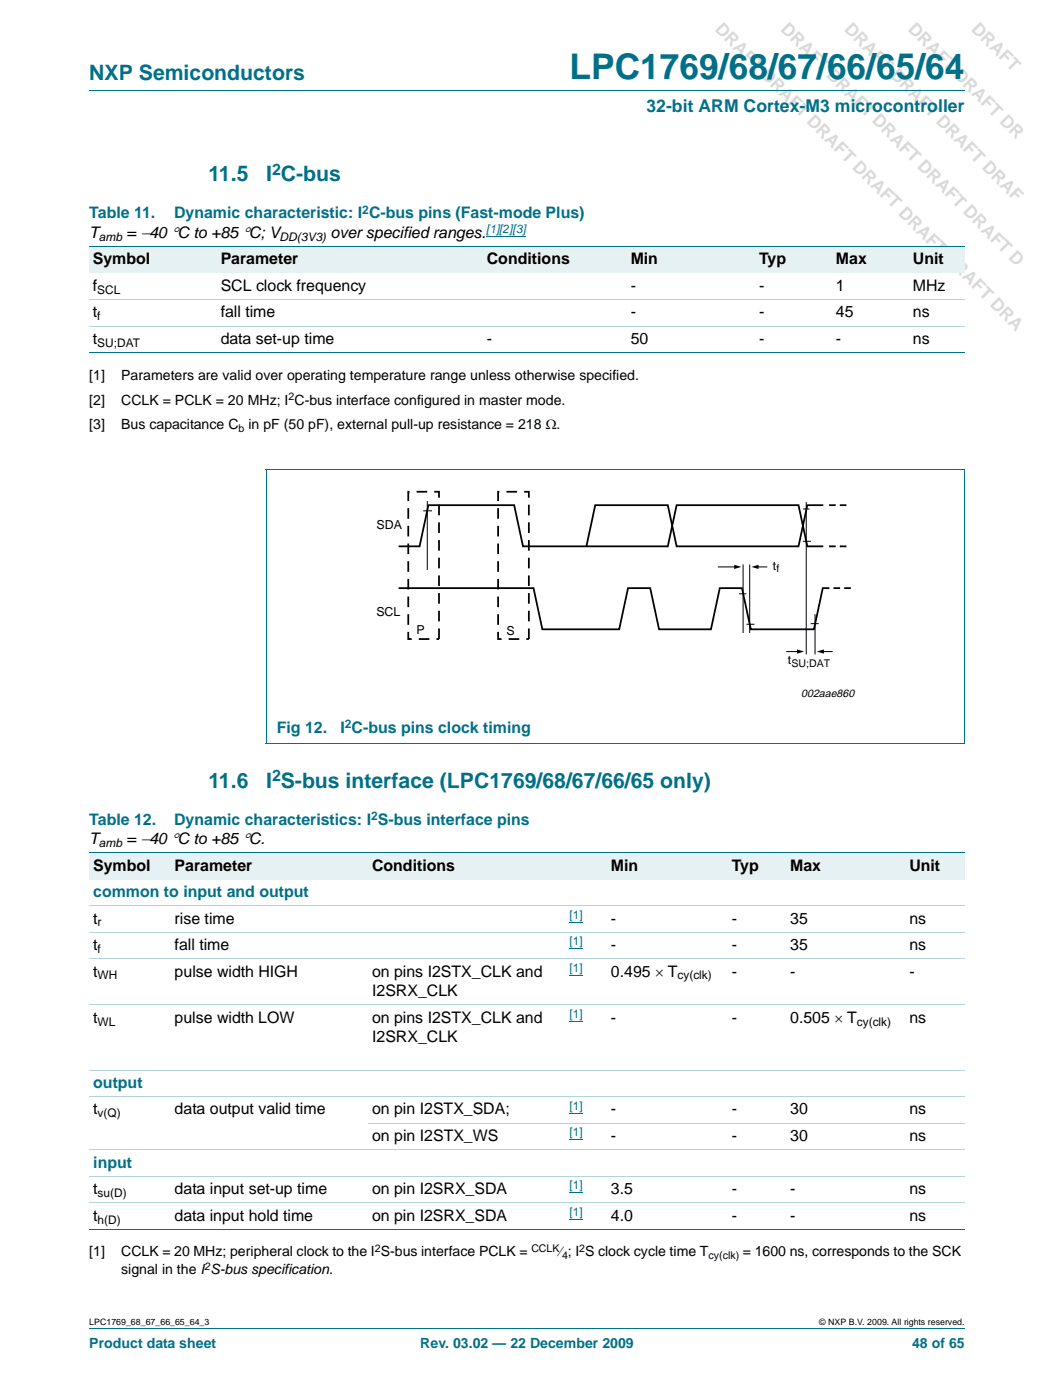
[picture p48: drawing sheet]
<svg xmlns="http://www.w3.org/2000/svg" width="210mm" height="279mm" viewBox="0 0 210 279" stroke-linecap="round" stroke-linejoin="round" font-family="sans-serif">
<defs><g id="words">
<text font-size="7" fill="#007088" x="113.6" y="15.8">LPC1769/68/67/66/65/64</text>
<g font-size="4.2" fill="#007088">
<text x="17.8" y="16">NXP Semiconductors</text>
<text x="41.6" y="36.2">11.5</text>
<text x="53.1" y="36.2">I C-bus</text>
<text x="41.6" y="157.2">11.6</text>
<text x="53.1" y="157.2">I S-bus interface (LPC1769/68/67/66/65 only)</text>
</g>
<g font-size="3.5" fill="#d9d9d9">
<text x="142.5" y="6.1" transform="rotate(45 142.5 6.1)">DRAFT DRAFT DRAFT DRAFT DRAFT DRAFT DRA</text>
<text x="155.6" y="6.1" transform="rotate(45 155.6 6.1)">DRAFT DRAFT DRAFT DRAFT DRAFT D</text>
<text x="168.3" y="6.1" transform="rotate(45 168.3 6.1)">DRAFT DRAFT DRAFT DRAF</text>
<text x="180.9" y="6.1" transform="rotate(45 180.9 6.1)">DRAFT DRAFT DR</text>
</g>
<text font-size="3.5" fill="#007088" x="129" y="22.3">32-bit ARM Cortex-M3 microcontroller</text>
<g font-size="3.2" fill="#007088">
<text x="54.3" y="34.9">2</text>
<text x="17.8" y="43.6">Table 11.</text>
<text x="34.7" y="43.6">Dynamic characteristic: I C-bus pins (Fast-mode Plus)</text>
<text x="55.2" y="146.2">Fig 12.</text>
<text x="67.9" y="146.2">I C-bus pins clock timing</text>
<text x="54.3" y="155.9">2</text>
<text x="17.8" y="164.6">Table 12.</text>
<text x="34.7" y="164.6">Dynamic characteristics: I S-bus interface pins</text>
<text x="18.6" y="179">common to input and output</text>
<text x="18.6" y="217.1">output</text>
<text x="18.6" y="233">input</text>
</g>
<g font-size="3.2">
<text x="17.8" y="47.4">T</text>
<text x="25.3" y="47.4">= −40 °C to +85 °C; V</text>
<text x="65.9" y="47.4">over specified ranges.</text>
<text x="18.5" y="52.7">Symbol</text>
<text x="44" y="52.7">Parameter</text>
<text x="97.1" y="52.7">Conditions</text>
<text x="125.8" y="52.7">Min</text>
<text x="151.4" y="52.7">Typ</text>
<text x="166.8" y="52.7">Max</text>
<text x="182.1" y="52.7">Unit</text>
<text x="18.5" y="58">f</text>
<text x="44" y="58">SCL clock frequency</text>
<text x="125.8" y="58">-</text>
<text x="151.4" y="58">-</text>
<text x="166.8" y="58">1</text>
<text x="182.1" y="58">MHz</text>
<text x="18.5" y="63.3">t</text>
<text x="44" y="63.3">fall time</text>
<text x="125.8" y="63.3">-</text>
<text x="151.4" y="63.3">-</text>
<text x="166.8" y="63.3">45</text>
<text x="182.1" y="63.3">ns</text>
<text x="18.5" y="68.6">t</text>
<text x="44" y="68.6">data set-up time</text>
<text x="97.1" y="68.6">-</text>
<text x="125.8" y="68.6">50</text>
<text x="151.4" y="68.6">-</text>
<text x="166.8" y="68.6">-</text>
<text x="182.1" y="68.6">ns</text>
<text x="17.8" y="168.4">T</text>
<text x="18.6" y="173.7">Symbol</text>
<text x="25.3" y="168.4">= −40 °C to +85 °C.</text>
<text x="34.8" y="173.7">Parameter</text>
<text x="74.2" y="173.7">Conditions</text>
<text x="121.8" y="173.7">Min</text>
<text x="146" y="173.7">Typ</text>
<text x="157.6" y="173.7">Max</text>
<text x="181.4" y="173.7">Unit</text>
<text x="18.6" y="184.3">t</text>
<text x="34.8" y="184.3">rise time</text>
<text x="121.8" y="184.3">-</text>
<text x="146" y="184.3">-</text>
<text x="157.6" y="184.3">35</text>
<text x="181.4" y="184.3">ns</text>
<text x="18.6" y="189.6">t</text>
<text x="34.8" y="189.6">fall time</text>
<text x="121.8" y="189.6">-</text>
<text x="146" y="189.6">-</text>
<text x="157.6" y="189.6">35</text>
<text x="181.4" y="189.6">ns</text>
<text x="18.6" y="194.9">t</text>
<text x="34.8" y="194.9">pulse width HIGH</text>
<text x="74.2" y="194.9">on pins I2STX_CLK and</text>
<text x="121.8" y="194.9">0.495 × T</text>
<text x="146" y="194.9">-</text>
<text x="157.6" y="194.9">-</text>
<text x="181.4" y="194.9">-</text>
<text x="74.2" y="198.8">I2SRX_CLK</text>
<text x="18.6" y="204.1">t</text>
<text x="34.8" y="204.1">pulse width LOW</text>
<text x="74.2" y="204.1">on pins I2STX_CLK and</text>
<text x="74.2" y="208">I2SRX_CLK</text>
<text x="121.8" y="204.1">-</text>
<text x="146" y="204.1">-</text>
<text x="157.6" y="204.1">0.505 × T</text>
<text x="181.4" y="204.1">ns</text>
<text x="18.6" y="222.4">t</text>
<text x="34.8" y="222.4">data output valid time</text>
<text x="74.2" y="227.7">on pin I2STX_WS</text>
<text x="74.2" y="222.4">on pin I2STX_SDA;</text>
<text x="121.8" y="222.4">-</text>
<text x="121.8" y="227.7">-</text>
<text x="146" y="222.4">-</text>
<text x="146" y="227.7">-</text>
<text x="157.6" y="222.4">30</text>
<text x="157.6" y="227.7">30</text>
<text x="181.4" y="222.4">ns</text>
<text x="181.4" y="227.7">ns</text>
<text x="18.6" y="238.3">t</text>
<text x="34.8" y="238.3">data input set-up time</text>
<text x="74.2" y="238.3">on pin I2SRX_SDA</text>
<text x="121.8" y="238.3">3.5</text>
<text x="146" y="238.3">-</text>
<text x="157.6" y="238.3">-</text>
<text x="181.4" y="238.3">ns</text>
<text x="18.6" y="243.6">t</text>
<text x="34.8" y="243.6">data input hold time</text>
<text x="74.2" y="243.6">on pin I2SRX_SDA</text>
<text x="121.8" y="243.6">4.0</text>
<text x="146" y="243.6">-</text>
<text x="157.6" y="243.6">-</text>
<text x="181.4" y="243.6">ns</text>
</g>
<g font-size="2.8">
<text x="17.8" y="75.8">[1]</text>
<text x="24.2" y="75.8">Parameters are valid over operating temperature range unless otherwise specified.</text>
<text x="17.8" y="80.7">[2]</text>
<text x="24.2" y="80.7">CCLK = PCLK = 20 MHz; I C-bus interface configured in master mode.</text>
<text x="17.8" y="85.7">[3]</text>
<text x="24.2" y="85.7">Bus capacitance C</text>
<text x="49.6" y="85.7">in pF (50 pF), external pull-up resistance = 218 Ω.</text>
<text x="17.8" y="250.8">[1]</text>
<text x="24.2" y="250.8">CCLK = 20 MHz; peripheral clock to the I S-bus interface PCLK =</text>
<text x="111.6" y="250.8">⁄; I S clock cycle time T</text>
<text x="148.2" y="250.8">= 1600 ns, corresponds to the SCK</text>
<text x="24.2" y="254.3">signal in the I S-bus specification.</text>
</g>
<g font-size="2.8" fill="#007088">
<text x="17.8" y="269.1">Product data sheet</text>
<text x="83.8" y="269.1">Rev. 03.02 — 22 December 2009</text>
<text x="181.9" y="269.1">48 of 65</text>
</g>
<g font-size="2.5">
<text x="75.1" y="105.6">SDA</text>
<text x="154.2" y="113.7">t</text>
<text x="75.1" y="122.9">SCL</text>
<text x="83.1" y="126.6">P</text>
<text x="101" y="126.7">S</text>
<text x="157.2" y="132.6">t</text>
</g>
<g font-size="2.4" fill="#007088">
<text x="72.3" y="42.6">2</text>
<text x="68.8" y="145.3">2</text>
<text x="74" y="163.6">2</text>
</g>
<g font-size="2.4" fill="#00f">
<text x="97" y="46.5">[1][2][3]</text>
<text x="113.6" y="183.4">[1]</text>
<text x="113.6" y="188.7">[1]</text>
<text x="113.6" y="194">[1]</text>
<text x="113.6" y="203.1">[1]</text>
<text x="113.6" y="221.5">[1]</text>
<text x="113.6" y="226.8">[1]</text>
<text x="113.6" y="237.4">[1]</text>
<text x="113.6" y="242.7">[1]</text>
</g>
<g font-size="2.4">
<text x="19.7" y="48">amb</text>
<text x="55.8" y="48">DD(3V3)</text>
<text x="19.4" y="58.6">SCL</text>
<text x="19.4" y="63.9">f</text>
<text x="19.4" y="69.2">SU;DAT</text>
<text x="19.7" y="169">amb</text>
<text x="19.5" y="184.9">r</text>
<text x="19.5" y="190.2">f</text>
<text x="19.5" y="195.5">WH</text>
<text x="135.1" y="195.5">cy(clk)</text>
<text x="19.5" y="204.7">WL</text>
<text x="170.9" y="204.7">cy(clk)</text>
<text x="19.5" y="223">v(Q)</text>
<text x="19.5" y="238.9">su(D)</text>
<text x="19.5" y="244.2">h(D)</text>
</g>
<text font-size="2.2" x="159.8" y="139">002aae860</text>
<g font-size="2.1">
<text x="57.5" y="79.9">2</text>
<text x="47.6" y="86.2">b</text>
<text x="154.9" y="114.2">f</text>
<text x="157.9" y="133">SU;DAT</text>
<text x="74.8" y="249.9">2</text>
<text x="106" y="249.9">CCLK</text>
<text x="112.1" y="251.3">4</text>
<text x="115.6" y="249.9">2</text>
<text x="141.4" y="251.3">cy(clk)</text>
<text x="40.8" y="253.4">2</text>
</g>
<g font-size="1.8">
<text x="17.8" y="264.5">LPC1769_68_67_66_65_64_3</text>
<text x="163.4" y="264.5">© NXP B.V. 2009. All rights reserved.</text>
</g>
</g></defs>
<path d="M17.8 18.2h174.6M17.8 265.1h174.6" fill="none" stroke="#007088" stroke-width=".2"/>
<path d="M97 47.2h7.9" fill="none" stroke="#00f" stroke-width=".2"/>
<g fill="#e6f1f4">
<path d="M17.8 49.2h25.5v5.3h-25.5z"/>
<path d="M43.3 49.2h53.1v5.3h-53.1z"/>
<path d="M96.4 49.2h21.3v5.3h-21.3z"/>
<path d="M117.7 49.2h7.4v5.3h-7.4z"/>
<path d="M125.1 49.2h25.6v5.3h-25.6z"/>
<path d="M150.7 49.2h15.4v5.3h-15.4z"/>
<path d="M166.1 49.2h15.3v5.3h-15.3z"/>
<path d="M181.4 49.2h11v5.3h-11z"/>
</g>
<path d="M17.8 49.2h174.6M17.8 70.4h174.6M53 93.7h139.5M53.1 93.7v54.6M192.4 93.7v54.6M53 148.3h139.5" fill="none" stroke="#007088" stroke-width=".2"/>
<path d="M17.8 59.8h174.6M17.8 65.1h174.6" fill="none" stroke="#b3d4db" stroke-width=".2"/>
<path d="M81.4 98.1h6.2v29.4h-6.2zM99.4 98.1h6.1v29.4h-6.1z" fill="none" stroke="#000" stroke-width=".35" stroke-dasharray="2.1 1.4" stroke-linecap="butt"/>
<path d="M79.5 117.4h26.9l1.8 8.2h15.3l1.8-8.2h4.4l1.8 8.2h10.3l1.8-8.2h4.4l1.8 8.2h12.6l1.7-8.2h1.3M79.5 109h4.2l1.8-8.2h17.1l1.7 8.2h28.9l1.8-8.2h24.3l1.7 8.2h3.2M164.2 100.8h-3.2l-1.7 8.2h-24.3l-1.8-8.2h-14.5l-1.7 8.2M165.4 109h1.3M165.4 100.8h1.3M166.3 117.4h1.3M167.5 109h1.3M167.5 100.8h1.3M168.4 117.4h1.3" fill="none" stroke="#000" stroke-width=".35"/>
<g fill="none" stroke="#000" stroke-width=".2">
<path d="M84.4 101.9h1.8M85.2 100v13.8M143.3 113.1h3.5M147.4 118.5h1.5M148.2 112.6v13.7M149.6 112.6v13.7M151 113.1h2M160.2 108h1.6M160.2 101.6h1.3M160.8 100.2v30.4M148.9 124.6h1.6M156.9 130h2.4"/>
<path d="M161.7 124.5h1.6M162.6 122.6v8M164.1 130h1.9"/>
</g>
<path d="M146.5 112.7l1.4 .4-1.4 .5zM149.9 113.1l1.4-.4v.9zM159 129.6l1.4 .4-1.4 .5zM162.9 130l1.5-.4v.9z" fill="#000"/>
<g fill="#e6f1f4">
<path d="M17.9 170.2h16.2v5.3h-16.2z"/>
<path d="M34.1 170.2h39.4v5.3h-39.4z"/>
<path d="M73.5 170.2h39.4v5.3h-39.4z"/>
<path d="M112.9 170.2h8.3v5.3h-8.3z"/>
<path d="M121.2 170.2h24.1v5.3h-24.1z"/>
<path d="M145.3 170.2h11.6v5.3h-11.6z"/>
<path d="M156.9 170.2h23.8v5.3h-23.8z"/>
<path d="M180.7 170.2h11.7v5.3h-11.7z"/>
</g>
<path d="M113.6 184.1h2.7M113.6 189.4h2.7M113.6 194.7h2.7M113.6 203.8h2.7M113.6 222.2h2.7M113.6 227.5h2.7M113.6 238.1h2.7M113.6 243.4h2.7" fill="none" stroke="#00f" stroke-width=".2"/>
<path d="M17.9 170.2h174.5M17.9 245.4h174.5" fill="none" stroke="#007088" stroke-width=".2"/>
<path d="M17.9 180.8h174.5M17.9 186.1h174.5M17.9 191.4h174.5M17.9 200.6h174.5M17.9 213.6h174.5M17.9 218.9h174.5M17.9 229.5h174.5M17.9 234.8h174.5M73.5 224.2h118.9M17.9 240.1h174.5" fill="none" stroke="#b3d4db" stroke-width=".2"/>
<use href="#words"/>
</svg>
